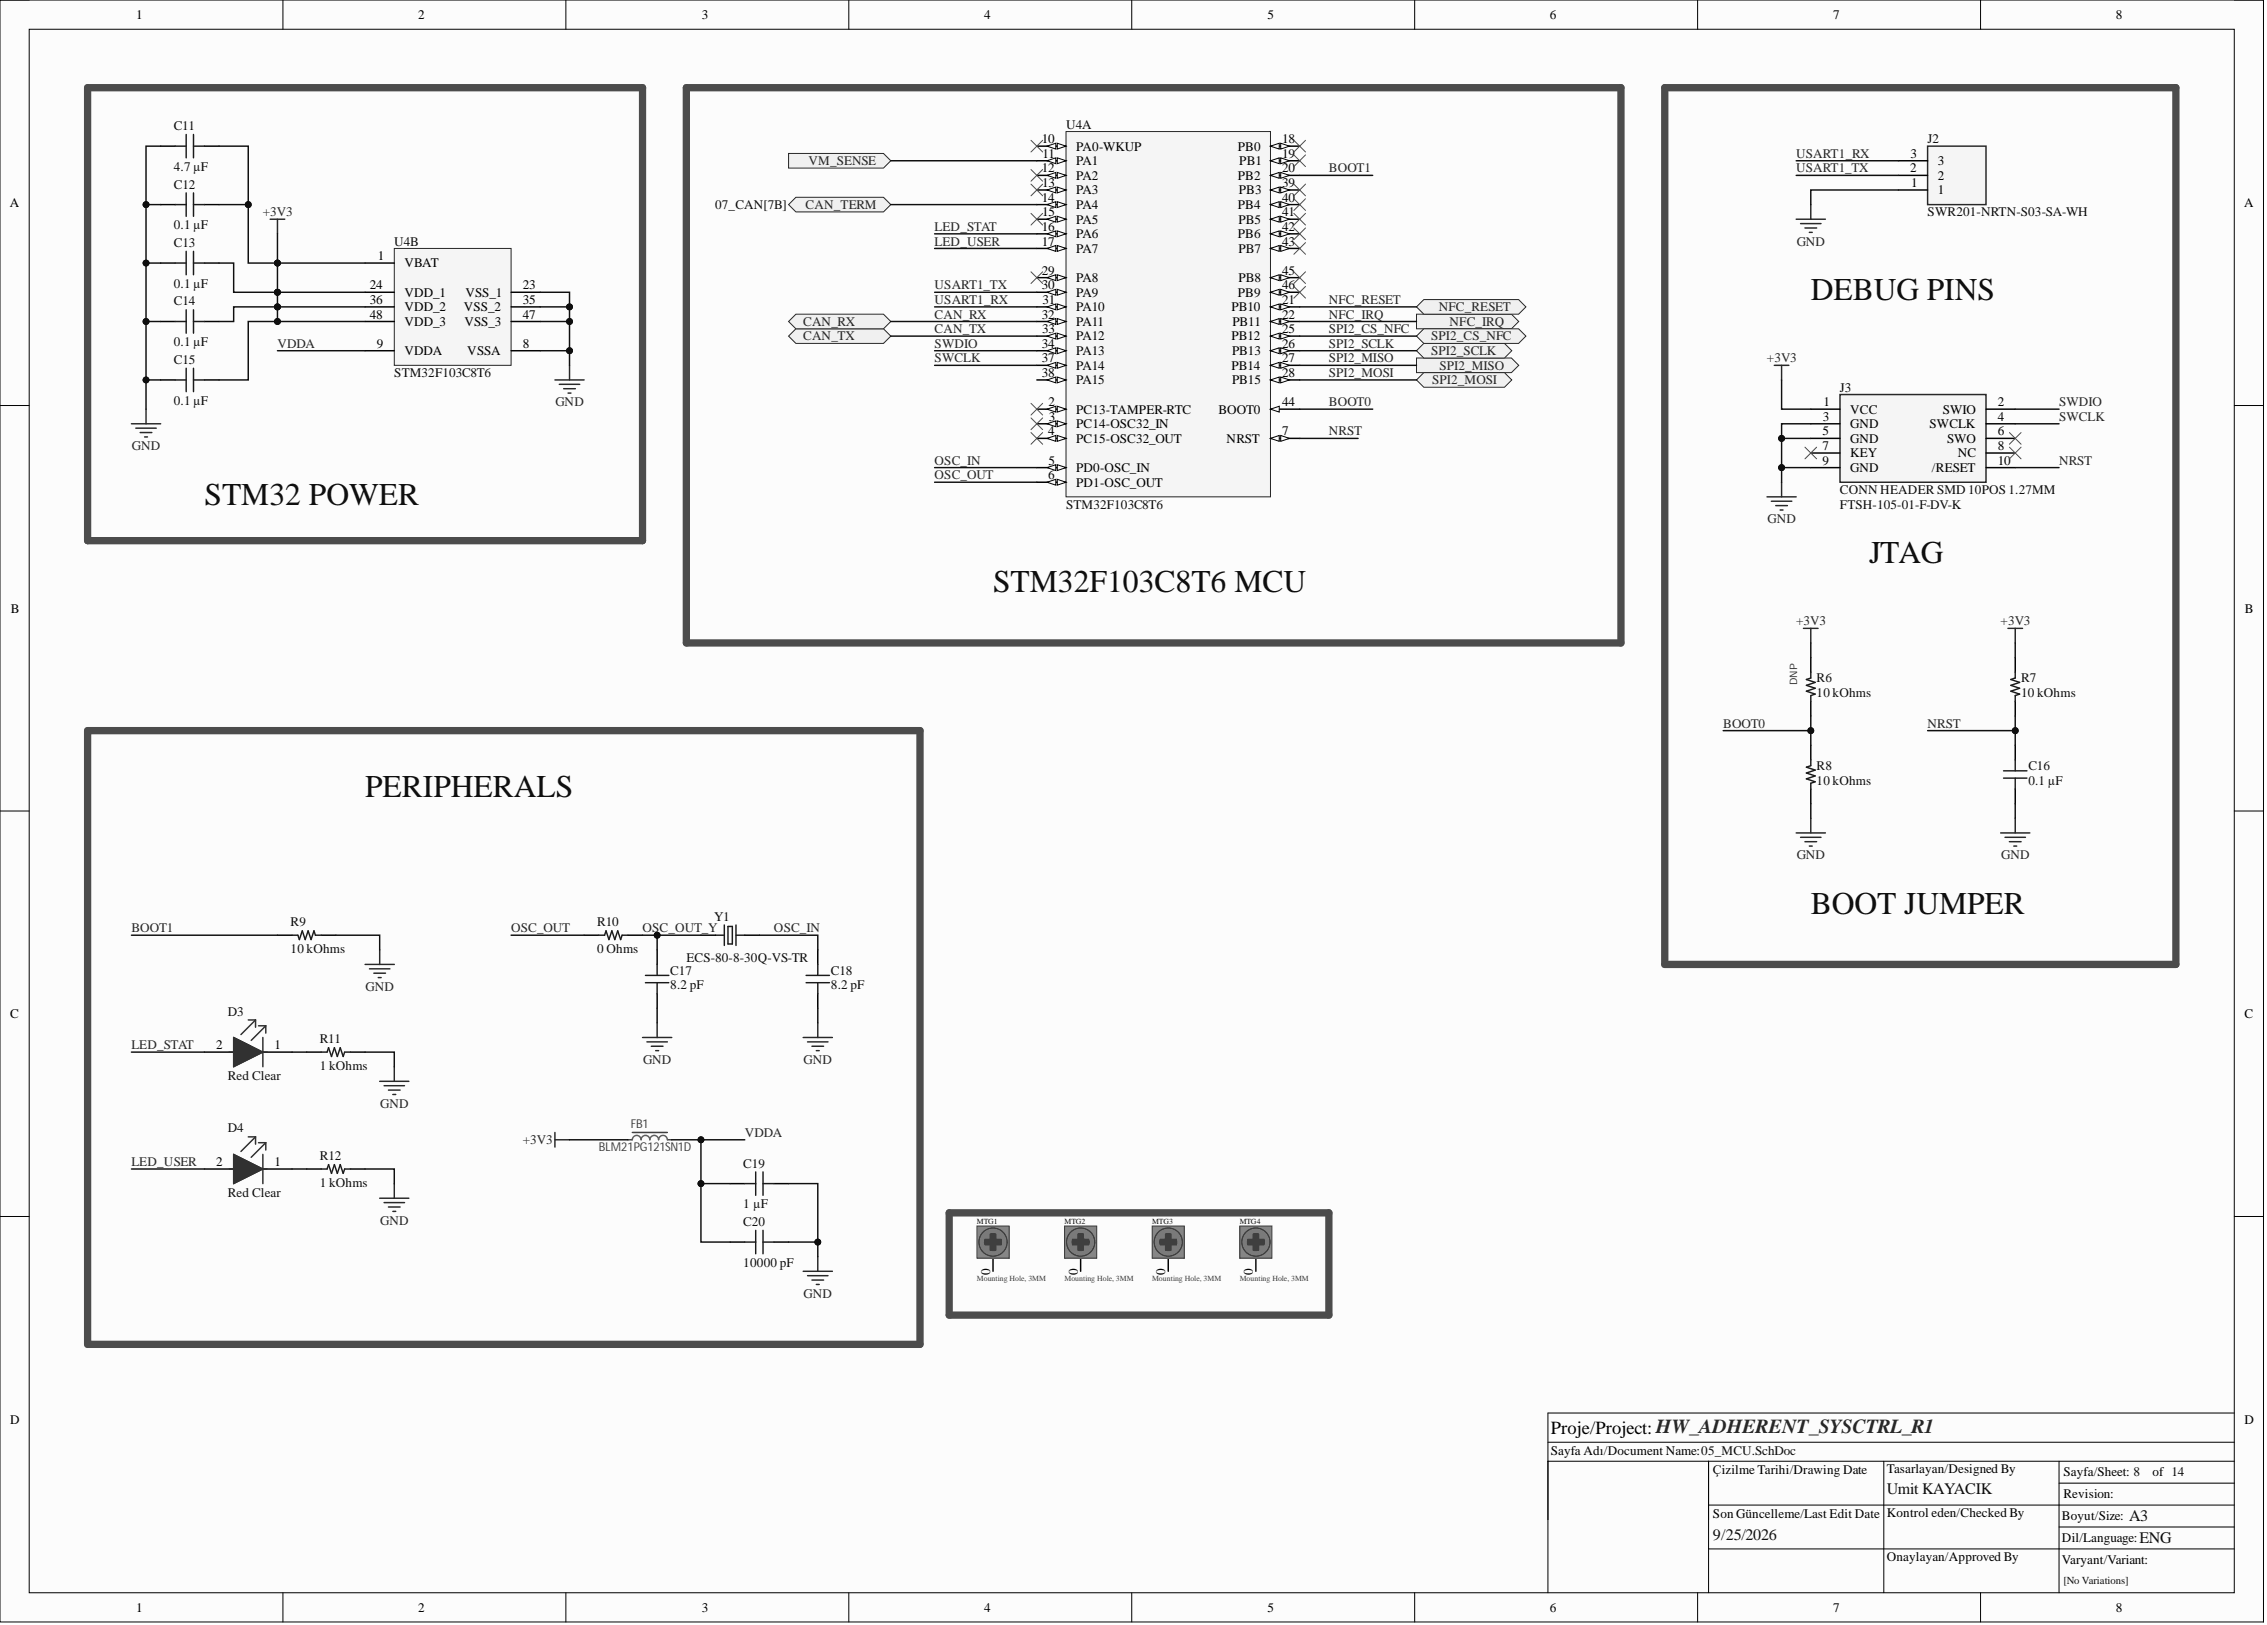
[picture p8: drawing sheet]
<svg xmlns="http://www.w3.org/2000/svg" width="393mm" height="282mm" viewBox="0 0 393 282" stroke-linecap="round" stroke-linejoin="round" font-family="sans-serif">
<defs><g id="words">
<g font-size="5.5" fill="#0e0e0e">
<text x="314.2" y="52">DEBUG PINS</text>
<text x="35.5" y="87.5">STM32 POWER</text>
<text x="324.3" y="97.7">JTAG</text>
<text x="172.3" y="102.7">STM32F103C8T6 MCU</text>
<text x="63.3" y="138.2">PERIPHERALS</text>
<text x="314.2" y="158.5">BOOT JUMPER</text>
</g>
<text font-size="3.2" x="269.1" y="248.7">Proje/Project: HW_ADHERENT_SYSCTRL_R1</text>
<g font-size="2.8" fill="#0e0e0e">
<text x="327.4" y="259.2">Umit KAYACIK</text>
<text x="369.4" y="263.8">A3</text>
<text x="297.2" y="267.1">9/25/2026</text>
<text x="371.2" y="267.6">ENG</text>
</g>
<g font-size="2.3">
<text x="23.6" y="3.3">1</text>
<text x="72.6" y="3.3">2</text>
<text x="121.8" y="3.3">3</text>
<text x="170.8" y="3.3">4</text>
<text x="219.9" y="3.3">5</text>
<text x="268.9" y="3.3">6</text>
<text x="318.1" y="3.3">7</text>
<text x="367.1" y="3.3">8</text>
<text x="180.7" y="24.8">10</text>
<text x="180.7" y="29.9">12</text>
<text x="180.9" y="27.4">11</text>
<text x="186.7" y="26.1">PA0-WKUP</text>
<text x="186.7" y="28.6">PA1</text>
<text x="214.8" y="26.1">PB0</text>
<text x="215" y="28.6">PB1</text>
<text x="222.5" y="24.8">18</text>
<text x="222.5" y="27.4">19</text>
<text x="222.5" y="29.9">20</text>
<text x="331.4" y="29.9">2</text>
<text x="331.5" y="27.4">3</text>
<text x="336.2" y="28.6">3</text>
<text x="1.7" y="35.9">A</text>
<text x="180.7" y="35">14</text>
<text x="180.8" y="32.4">13</text>
<text x="186.7" y="31.2">PA2</text>
<text x="186.7" y="33.7">PA3</text>
<text x="214.8" y="31.2">PB2</text>
<text x="215" y="33.7">PB3</text>
<text x="222.5" y="32.4">39</text>
<text x="222.5" y="35">40</text>
<text x="331.6" y="32.4">1</text>
<text x="336.2" y="33.7">1</text>
<text x="336.2" y="31.2">2</text>
<text x="389.4" y="35.9">A</text>
<text x="180.7" y="40.1">16</text>
<text x="180.8" y="37.5">15</text>
<text x="186.7" y="36.3">PA4</text>
<text x="186.7" y="38.8">PA5</text>
<text x="186.7" y="41.3">PA6</text>
<text x="214.8" y="36.3">PB4</text>
<text x="214.8" y="41.3">PB6</text>
<text x="214.9" y="38.8">PB5</text>
<text x="222.5" y="37.5">41</text>
<text x="222.5" y="40.1">42</text>
<text x="65.5" y="45.1">1</text>
<text x="70.2" y="46.4">VBAT</text>
<text x="180.7" y="42.6">17</text>
<text x="180.7" y="47.7">29</text>
<text x="186.7" y="43.9">PA7</text>
<text x="214.9" y="43.9">PB7</text>
<text x="222.5" y="42.6">43</text>
<text x="222.5" y="47.7">45</text>
<text x="64.2" y="50.2">24</text>
<text x="64.2" y="52.7">36</text>
<text x="70.2" y="51.5">VDD_1</text>
<text x="70.2" y="54">VDD_2</text>
<text x="80.5" y="54">VSS_2</text>
<text x="80.7" y="51.5">VSS_1</text>
<text x="90.7" y="50.2">23</text>
<text x="90.7" y="52.7">35</text>
<text x="180.7" y="50.2">30</text>
<text x="180.9" y="52.7">31</text>
<text x="186.7" y="54">PA10</text>
<text x="186.7" y="48.9">PA8</text>
<text x="186.7" y="51.5">PA9</text>
<text x="213.7" y="54">PB10</text>
<text x="214.8" y="51.5">PB9</text>
<text x="214.9" y="48.9">PB8</text>
<text x="222.5" y="52.7">21</text>
<text x="222.5" y="50.2">46</text>
<text x="64.2" y="55.3">48</text>
<text x="70.2" y="56.5">VDD_3</text>
<text x="80.6" y="56.5">VSS_3</text>
<text x="90.7" y="55.3">47</text>
<text x="180.7" y="55.3">32</text>
<text x="180.8" y="57.8">33</text>
<text x="186.7" y="56.5">PA11</text>
<text x="186.7" y="59.1">PA12</text>
<text x="213.7" y="59.1">PB12</text>
<text x="213.9" y="56.5">PB11</text>
<text x="222.5" y="55.3">22</text>
<text x="222.5" y="57.8">25</text>
<text x="65.4" y="60.3">9</text>
<text x="70.2" y="61.6">VDDA</text>
<text x="81.1" y="61.6">VSSA</text>
<text x="90.7" y="60.3">8</text>
<text x="180.7" y="60.3">34</text>
<text x="180.7" y="62.9">37</text>
<text x="180.7" y="65.4">38</text>
<text x="186.7" y="61.6">PA13</text>
<text x="186.7" y="64.1">PA14</text>
<text x="213.7" y="64.1">PB14</text>
<text x="213.8" y="61.6">PB13</text>
<text x="222.5" y="60.3">26</text>
<text x="222.5" y="62.9">27</text>
<text x="222.5" y="65.4">28</text>
<text x="181.9" y="70.5">2</text>
<text x="186.7" y="66.7">PA15</text>
<text x="186.7" y="71.7">PC13-TAMPER-RTC</text>
<text x="211.4" y="71.7">BOOT0</text>
<text x="213.8" y="66.7">PB15</text>
<text x="222.5" y="70.5">44</text>
<text x="316.4" y="70.5">1</text>
<text x="321" y="71.7">VCC</text>
<text x="337.1" y="71.7">SWIO</text>
<text x="346.6" y="70.5">2</text>
<text x="181.8" y="75.5">4</text>
<text x="182" y="73">3</text>
<text x="186.7" y="74.3">PC14-OSC32_IN</text>
<text x="186.7" y="76.8">PC15-OSC32_OUT</text>
<text x="212.8" y="76.8">NRST</text>
<text x="222.5" y="75.5">7</text>
<text x="316.2" y="75.5">5</text>
<text x="316.3" y="73">3</text>
<text x="321" y="74.3">GND</text>
<text x="321" y="76.8">GND</text>
<text x="334.8" y="74.3">SWCLK</text>
<text x="337.8" y="76.8">SWO</text>
<text x="346.6" y="73">4</text>
<text x="346.6" y="75.5">6</text>
<text x="181.8" y="83.1">6</text>
<text x="181.9" y="80.6">5</text>
<text x="186.7" y="81.9">PD0-OSC_IN</text>
<text x="316.2" y="78.1">7</text>
<text x="316.2" y="80.6">9</text>
<text x="321" y="79.3">KEY</text>
<text x="321" y="81.9">GND</text>
<text x="335.2" y="81.9">/RESET</text>
<text x="339.7" y="79.3">NC</text>
<text x="346.6" y="78.1">8</text>
<text x="346.6" y="80.6">10</text>
<text x="186.7" y="84.4">PD1-OSC_OUT</text>
<text x="1.9" y="106.3">B</text>
<text x="389.5" y="106.3">B</text>
<text x="1.8" y="176.6">C</text>
<text x="389.4" y="176.6">C</text>
<text x="37.5" y="182">2</text>
<text x="47.6" y="182">1</text>
<text x="37.5" y="202.3">2</text>
<text x="47.6" y="202.3">1</text>
<text x="171.8" y="221.1" transform="rotate(-90 171.8 221.1)">0</text>
<text x="173.1" y="216.2" transform="rotate(-90 173.1 216.2)">0</text>
<text x="187" y="221.1" transform="rotate(-90 187 221.1)">0</text>
<text x="188.3" y="216.2" transform="rotate(-90 188.3 216.2)">0</text>
<text x="202.2" y="221.1" transform="rotate(-90 202.2 221.1)">0</text>
<text x="203.5" y="216.2" transform="rotate(-90 203.5 216.2)">0</text>
<text x="217.4" y="221.1" transform="rotate(-90 217.4 221.1)">0</text>
<text x="218.7" y="216.2" transform="rotate(-90 218.7 216.2)">0</text>
<text x="1.8" y="247">D</text>
<text x="389.4" y="247">D</text>
<text x="269.1" y="252.5">Sayfa Adı/Document Name:05_MCU.SchDoc</text>
<text x="297.2" y="255.7">Çizilme Tarihi/Drawing Date</text>
<text x="327.4" y="255.5">Tasarlayan/Designed By</text>
<text x="358" y="256">Sayfa/Sheet: 8</text>
<text x="373.5" y="256">of 14</text>
<text x="297.2" y="263.4">Son Güncelleme/Last Edit Date</text>
<text x="327.4" y="263.1">Kontrol eden/Checked By</text>
<text x="357.8" y="263.6">Boyut/Size:</text>
<text x="358" y="259.8">Revision:</text>
<text x="357.8" y="267.4">Dil/Language:</text>
<text x="327.4" y="270.7">Onaylayan/Approved By</text>
<text x="357.8" y="271.2">Varyant/Variant:</text>
<text x="23.6" y="279.6">1</text>
<text x="72.6" y="279.6">2</text>
<text x="121.8" y="279.6">3</text>
<text x="170.8" y="279.6">4</text>
<text x="219.9" y="279.6">5</text>
<text x="268.9" y="279.6">6</text>
<text x="318.1" y="279.6">7</text>
<text x="367.1" y="279.6">8</text>
</g>
<g font-size="2.3" fill="#0e0e0e">
<text x="30.2" y="22.6">C11</text>
<text x="185" y="22.3">U4A</text>
<text x="30.2" y="29.7">4.7 µF</text>
<text x="334.5" y="24.8">J2</text>
<text x="30.2" y="32.7">C12</text>
<text x="30.2" y="39.8">0.1 µF</text>
<text x="124.1" y="36.3">07_CAN[7B]</text>
<text x="334.5" y="37.5">SWR201-NRTN-S03-SA-WH</text>
<text x="30.2" y="42.8">C13</text>
<text x="68.4" y="42.6">U4B</text>
<text x="30.2" y="49.9">0.1 µF</text>
<text x="30.2" y="53">C14</text>
<text x="30.2" y="60.1">0.1 µF</text>
<text x="30.2" y="63.1">C15</text>
<text x="68.4" y="65.4">STM32F103C8T6</text>
<text x="30.2" y="70.2">0.1 µF</text>
<text x="319.3" y="67.9">J3</text>
<text x="185" y="88.2">STM32F103C8T6</text>
<text x="319.3" y="88.2">FTSH-105-01-F-DV-K</text>
<text x="319.3" y="85.7">CONN HEADER SMD 10POS 1.27MM</text>
<text x="315.2" y="118.4">R6</text>
<text x="350.7" y="118.4">R7</text>
<text x="315.2" y="120.9">10 kOhms</text>
<text x="350.7" y="120.9">10 kOhms</text>
<text x="315.2" y="136.1">10 kOhms</text>
<text x="315.2" y="133.6">R8</text>
<text x="351.9" y="136.1">0.1 µF</text>
<text x="351.9" y="133.6">C16</text>
<text x="50.4" y="160.7">R9</text>
<text x="103.6" y="160.7">R10</text>
<text x="123.9" y="159.7">Y1</text>
<text x="50.4" y="165.3">10 kOhms</text>
<text x="103.6" y="165.3">0 Ohms</text>
<text x="119.1" y="166.8">ECS-80-8-30Q-VS-TR</text>
<text x="116.3" y="171.6">8.2 pF</text>
<text x="116.3" y="169.1">C17</text>
<text x="144.2" y="171.6">8.2 pF</text>
<text x="144.2" y="169.1">C18</text>
<text x="39.5" y="176.2">D3</text>
<text x="55.5" y="185.5">1 kOhms</text>
<text x="55.5" y="181">R11</text>
<text x="39.5" y="187.3">Red Clear</text>
<text x="39.5" y="196.4">D4</text>
<text x="55.5" y="201.3">R12</text>
<text x="129" y="202.5">C19</text>
<text x="39.5" y="207.6">Red Clear</text>
<text x="55.5" y="205.8">1 kOhms</text>
<text x="129" y="209.6">1 µF</text>
<text x="129" y="212.7">C20</text>
<text x="129" y="219.8">10000 pF</text>
</g>
<g font-size="2.3" fill="#262626">
<text x="140.3" y="28.6">VM_SENSE</text>
<text x="230.6" y="29.9">BOOT1</text>
<text x="311.7" y="29.9">USART1_TX</text>
<text x="311.7" y="27.4">USART1_RX</text>
<text x="45.6" y="37.5">+3V3</text>
<text x="139.8" y="36.3">CAN_TERM</text>
<text x="162.2" y="40.1">LED_STAT</text>
<text x="162.2" y="42.6">LED_USER</text>
<text x="311.7" y="42.6">GND</text>
<text x="162.2" y="50.2">USART1_TX</text>
<text x="162.2" y="52.7">USART1_RX</text>
<text x="230.6" y="52.7">NFC_RESET</text>
<text x="249.7" y="54">NFC_RESET</text>
<text x="139.4" y="59.1">CAN_TX</text>
<text x="139.4" y="56.5">CAN_RX</text>
<text x="162.2" y="55.3">CAN_RX</text>
<text x="162.2" y="57.8">CAN_TX</text>
<text x="230.6" y="57.8">SPI2_CS_NFC</text>
<text x="230.6" y="55.3">NFC_IRQ</text>
<text x="248.3" y="59.1">SPI2_CS_NFC</text>
<text x="251.5" y="56.5">NFC_IRQ</text>
<text x="48.1" y="60.3">VDDA</text>
<text x="162.2" y="60.3">SWDIO</text>
<text x="162.2" y="62.9">SWCLK</text>
<text x="230.6" y="60.3">SPI2_SCLK</text>
<text x="230.6" y="65.4">SPI2_MOSI</text>
<text x="230.6" y="62.9">SPI2_MISO</text>
<text x="248.3" y="61.6">SPI2_SCLK</text>
<text x="249.7" y="64.1">SPI2_MISO</text>
<text x="306.6" y="62.9">+3V3</text>
<text x="96.4" y="70.5">GND</text>
<text x="230.6" y="70.5">BOOT0</text>
<text x="248.5" y="66.7">SPI2_MOSI</text>
<text x="357.3" y="70.5">SWDIO</text>
<text x="230.6" y="75.5">NRST</text>
<text x="357.3" y="73">SWCLK</text>
<text x="22.9" y="78.1">GND</text>
<text x="162.2" y="80.6">OSC_IN</text>
<text x="162.2" y="83.1">OSC_OUT</text>
<text x="357.3" y="80.6">NRST</text>
<text x="306.7" y="90.7">GND</text>
<text x="311.7" y="108.5">+3V3</text>
<text x="347.1" y="108.5">+3V3</text>
<text x="299" y="126.2">BOOT0</text>
<text x="334.5" y="126.2">NRST</text>
<text x="311.7" y="149">GND</text>
<text x="347.2" y="149">GND</text>
<text x="22.8" y="161.7">BOOT1</text>
<text x="88.7" y="161.7">OSC_OUT</text>
<text x="111.5" y="161.7">OSC_OUT_Y</text>
<text x="134.3" y="161.7">OSC_IN</text>
<text x="63.4" y="171.9">GND</text>
<text x="22.8" y="182">LED_STAT</text>
<text x="111.6" y="184.5">GND</text>
<text x="139.4" y="184.5">GND</text>
<text x="66" y="192.1">GND</text>
<text x="129.2" y="197.2">VDDA</text>
<text x="22.8" y="202.3">LED_USER</text>
<text x="90.7" y="198.5">+3V3</text>
<text x="66" y="212.4">GND</text>
<text x="139.4" y="225.1">GND</text>
</g>
<g font-size="2.1" fill="#3d3d3d">
<text x="109.5" y="195.6">FB1</text>
<text x="103.9" y="199.6">BLM21PG121SN1D</text>
</g>
<text font-size="1.9" fill="#0e0e0e" x="358" y="274.8">[No Variations]</text>
<text font-size="1.8" fill="#2e2e2e" x="311.8" y="118.9" transform="rotate(-90 311.8 118.9)">DNP</text>
<g font-size="1.4" fill="#0e0e0e">
<text x="169.5" y="212.3">MTG1</text>
<text x="184.7" y="212.3">MTG2</text>
<text x="199.9" y="212.3">MTG3</text>
<text x="215.1" y="212.3">MTG4</text>
</g>
<g font-size="1.4" fill="#3c3c3c">
<text x="169.5" y="222.2">Mounting Hole, 3MM</text>
<text x="184.7" y="222.2">Mounting Hole, 3MM</text>
<text x="199.9" y="222.2">Mounting Hole, 3MM</text>
<text x="215.1" y="222.2">Mounting Hole, 3MM</text>
</g>
</g></defs>
<path d="M0 0h392.7v281.3h-392.7z" fill-rule="evenodd" fill="#fcfcfc"/>
<path d="M0 0h392.7v281.3h-392.7z" fill="none" stroke="#000" stroke-width=".17"/>
<path d="M5.1 5.1h382.6v271.2h-382.6z" fill-rule="evenodd" fill="#fcfcfc"/>
<g fill="none" stroke="#000" stroke-width=".17">
<path d="M0 0h5.1M5.1 5.1h382.6v271.2h-382.6zM49.1 0v5.1M98.2 0v5.1M147.3 0v5.1M196.4 0v5.1M245.5 0v5.1M294.6 0v5.1M343.6 0v5.1M387.7 0h5v5.1M0 70.3h5.1M387.7 70.3h5"/>
<path d="M0 140.7h5.1M387.7 140.7h5M0 211h5.1M387.7 211h5M268.6 253.5h119.1M268.6 250.2h119.1M296.5 253.5v22.8M326.9 253.5v22.8M357.3 253.5v22.8M357.3 257.3h30.4M387.7 245.1h-119.1v31.2M49.1 276.3v5"/>
<path d="M98.2 276.3v5M147.3 276.3v5M196.4 276.3v5M245.5 276.3v5M294.6 276.3v5M296.5 268.7h91.2M296.5 261.1h91.2M343.6 276.3v5M357.3 264.9h30.4M392.7 276.3v5"/>
</g>
<path d="M185 22.8h35.4v63.4h-35.4z" fill-rule="evenodd" fill="#f5f5f5"/>
<path d="M185 22.8h35.4v63.4h-35.4z" fill="none" stroke="#262626" stroke-width=".17"/>
<path d="M220.4 71h5.1" fill="none" stroke="#000" stroke-width=".25"/>
<path d="M220.4 71l1.6-.5v1z" fill="#fbfbfb"/>
<path d="M220.4 71l1.6-.5v1z" fill="none" stroke="#000" stroke-width=".17"/>
<path d="M220.4 76h5.1" fill="none" stroke="#000" stroke-width=".25"/>
<path d="M220.4 76l1.6-.5v1.1z" fill="#fbfbfb"/>
<path d="M220.4 76l1.6-.5v1.1z" fill="none" stroke="#000" stroke-width=".17"/>
<path d="M222.2 75.5l1.5 .5-1.5 .6z" fill="#fbfbfb"/>
<path d="M222.2 75.5l1.5 .5-1.5 .6z" fill="none" stroke="#000" stroke-width=".17"/>
<path d="M179.9 25.4h5.1" fill="none" stroke="#000" stroke-width=".25"/>
<path d="M183.4 24.8l1.6 .6-1.6 .5z" fill="#fbfbfb"/>
<path d="M183.4 24.8l1.6 .6-1.6 .5z" fill="none" stroke="#000" stroke-width=".17"/>
<path d="M181.7 25.4l1.5-.6v1.1z" fill="#fbfbfb"/>
<path d="M181.7 25.4l1.5-.6v1.1z" fill="none" stroke="#000" stroke-width=".17"/>
<path d="M179.9 27.9h5.1" fill="none" stroke="#000" stroke-width=".25"/>
<path d="M183.4 27.4l1.6 .5-1.6 .5z" fill="#fbfbfb"/>
<path d="M183.4 27.4l1.6 .5-1.6 .5z" fill="none" stroke="#000" stroke-width=".17"/>
<path d="M181.7 27.9l1.5-.5v1z" fill="#fbfbfb"/>
<path d="M181.7 27.9l1.5-.5v1z" fill="none" stroke="#000" stroke-width=".17"/>
<path d="M179.9 53.2h5.1" fill="none" stroke="#000" stroke-width=".25"/>
<path d="M183.4 52.7l1.6 .5-1.6 .5z" fill="#fbfbfb"/>
<path d="M183.4 52.7l1.6 .5-1.6 .5z" fill="none" stroke="#000" stroke-width=".17"/>
<path d="M181.7 53.2l1.5-.5v1z" fill="#fbfbfb"/>
<path d="M181.7 53.2l1.5-.5v1z" fill="none" stroke="#000" stroke-width=".17"/>
<path d="M179.9 55.8h5.1" fill="none" stroke="#000" stroke-width=".25"/>
<path d="M183.4 55.3l1.6 .5-1.6 .5z" fill="#fbfbfb"/>
<path d="M183.4 55.3l1.6 .5-1.6 .5z" fill="none" stroke="#000" stroke-width=".17"/>
<path d="M181.7 55.8l1.5-.5v1z" fill="#fbfbfb"/>
<path d="M181.7 55.8l1.5-.5v1z" fill="none" stroke="#000" stroke-width=".17"/>
<path d="M179.9 58.3h5.1" fill="none" stroke="#000" stroke-width=".25"/>
<path d="M183.4 57.8l1.6 .5-1.6 .5z" fill="#fbfbfb"/>
<path d="M183.4 57.8l1.6 .5-1.6 .5z" fill="none" stroke="#000" stroke-width=".17"/>
<path d="M181.7 58.3l1.5-.5v1z" fill="#fbfbfb"/>
<path d="M181.7 58.3l1.5-.5v1z" fill="none" stroke="#000" stroke-width=".17"/>
<path d="M179.9 60.8h5.1" fill="none" stroke="#000" stroke-width=".25"/>
<path d="M183.4 60.3l1.6 .5-1.6 .5z" fill="#fbfbfb"/>
<path d="M183.4 60.3l1.6 .5-1.6 .5z" fill="none" stroke="#000" stroke-width=".17"/>
<path d="M181.7 60.8l1.5-.5v1z" fill="#fbfbfb"/>
<path d="M181.7 60.8l1.5-.5v1z" fill="none" stroke="#000" stroke-width=".17"/>
<path d="M179.9 63.4h5.1" fill="none" stroke="#000" stroke-width=".25"/>
<path d="M183.4 62.9l1.6 .5-1.6 .5z" fill="#fbfbfb"/>
<path d="M183.4 62.9l1.6 .5-1.6 .5z" fill="none" stroke="#000" stroke-width=".17"/>
<path d="M181.7 63.4l1.5-.5v1z" fill="#fbfbfb"/>
<path d="M181.7 63.4l1.5-.5v1z" fill="none" stroke="#000" stroke-width=".17"/>
<path d="M179.9 65.9h5.1" fill="none" stroke="#000" stroke-width=".25"/>
<path d="M183.4 65.4l1.6 .5-1.6 .5z" fill="#fbfbfb"/>
<path d="M183.4 65.4l1.6 .5-1.6 .5z" fill="none" stroke="#000" stroke-width=".17"/>
<path d="M181.7 65.9l1.5-.5v1z" fill="#fbfbfb"/>
<path d="M181.7 65.9l1.5-.5v1z" fill="none" stroke="#000" stroke-width=".17"/>
<path d="M179.9 30.4h5.1" fill="none" stroke="#000" stroke-width=".25"/>
<path d="M183.4 29.9l1.6 .5-1.6 .5z" fill="#fbfbfb"/>
<path d="M183.4 29.9l1.6 .5-1.6 .5z" fill="none" stroke="#000" stroke-width=".17"/>
<path d="M181.7 30.4l1.5-.5v1z" fill="#fbfbfb"/>
<path d="M181.7 30.4l1.5-.5v1z" fill="none" stroke="#000" stroke-width=".17"/>
<path d="M179.9 33h5.1" fill="none" stroke="#000" stroke-width=".25"/>
<path d="M183.4 32.4l1.6 .6-1.6 .5z" fill="#fbfbfb"/>
<path d="M183.4 32.4l1.6 .6-1.6 .5z" fill="none" stroke="#000" stroke-width=".17"/>
<path d="M181.7 33l1.5-.6v1.1z" fill="#fbfbfb"/>
<path d="M181.7 33l1.5-.6v1.1z" fill="none" stroke="#000" stroke-width=".17"/>
<path d="M179.9 35.5h5.1" fill="none" stroke="#000" stroke-width=".25"/>
<path d="M183.4 35l1.6 .5-1.6 .5z" fill="#fbfbfb"/>
<path d="M183.4 35l1.6 .5-1.6 .5z" fill="none" stroke="#000" stroke-width=".17"/>
<path d="M181.7 35.5l1.5-.5v1z" fill="#fbfbfb"/>
<path d="M181.7 35.5l1.5-.5v1z" fill="none" stroke="#000" stroke-width=".17"/>
<path d="M179.9 38h5.1" fill="none" stroke="#000" stroke-width=".25"/>
<path d="M183.4 37.5l1.6 .5-1.6 .5z" fill="#fbfbfb"/>
<path d="M183.4 37.5l1.6 .5-1.6 .5z" fill="none" stroke="#000" stroke-width=".17"/>
<path d="M181.7 38l1.5-.5v1z" fill="#fbfbfb"/>
<path d="M181.7 38l1.5-.5v1z" fill="none" stroke="#000" stroke-width=".17"/>
<path d="M179.9 40.6h5.1" fill="none" stroke="#000" stroke-width=".25"/>
<path d="M183.4 40.1l1.6 .5-1.6 .5z" fill="#fbfbfb"/>
<path d="M183.4 40.1l1.6 .5-1.6 .5z" fill="none" stroke="#000" stroke-width=".17"/>
<path d="M181.7 40.6l1.5-.5v1z" fill="#fbfbfb"/>
<path d="M181.7 40.6l1.5-.5v1z" fill="none" stroke="#000" stroke-width=".17"/>
<path d="M179.9 43.1h5.1" fill="none" stroke="#000" stroke-width=".25"/>
<path d="M183.4 42.6l1.6 .5-1.6 .5z" fill="#fbfbfb"/>
<path d="M183.4 42.6l1.6 .5-1.6 .5z" fill="none" stroke="#000" stroke-width=".17"/>
<path d="M181.7 43.1l1.5-.5v1z" fill="#fbfbfb"/>
<path d="M181.7 43.1l1.5-.5v1z" fill="none" stroke="#000" stroke-width=".17"/>
<path d="M179.9 48.2h5.1" fill="none" stroke="#000" stroke-width=".25"/>
<path d="M183.4 47.7l1.6 .5-1.6 .5z" fill="#fbfbfb"/>
<path d="M183.4 47.7l1.6 .5-1.6 .5z" fill="none" stroke="#000" stroke-width=".17"/>
<path d="M181.7 48.2l1.5-.5v1z" fill="#fbfbfb"/>
<path d="M181.7 48.2l1.5-.5v1z" fill="none" stroke="#000" stroke-width=".17"/>
<path d="M179.9 50.7h5.1" fill="none" stroke="#000" stroke-width=".25"/>
<path d="M183.4 50.2l1.6 .5-1.6 .5z" fill="#fbfbfb"/>
<path d="M183.4 50.2l1.6 .5-1.6 .5z" fill="none" stroke="#000" stroke-width=".17"/>
<path d="M181.7 50.7l1.5-.5v1z" fill="#fbfbfb"/>
<path d="M181.7 50.7l1.5-.5v1z" fill="none" stroke="#000" stroke-width=".17"/>
<path d="M220.4 25.4h5.1" fill="none" stroke="#000" stroke-width=".25"/>
<path d="M220.4 25.4l1.6-.6v1.1z" fill="#fbfbfb"/>
<path d="M220.4 25.4l1.6-.6v1.1z" fill="none" stroke="#000" stroke-width=".17"/>
<path d="M222.2 24.8l1.5 .6-1.5 .5z" fill="#fbfbfb"/>
<path d="M222.2 24.8l1.5 .6-1.5 .5z" fill="none" stroke="#000" stroke-width=".17"/>
<path d="M220.4 27.9h5.1" fill="none" stroke="#000" stroke-width=".25"/>
<path d="M220.4 27.9l1.6-.5v1z" fill="#fbfbfb"/>
<path d="M220.4 27.9l1.6-.5v1z" fill="none" stroke="#000" stroke-width=".17"/>
<path d="M222.2 27.4l1.5 .5-1.5 .5z" fill="#fbfbfb"/>
<path d="M222.2 27.4l1.5 .5-1.5 .5z" fill="none" stroke="#000" stroke-width=".17"/>
<path d="M220.4 53.2h5.1" fill="none" stroke="#000" stroke-width=".25"/>
<path d="M220.4 53.2l1.6-.5v1z" fill="#fbfbfb"/>
<path d="M220.4 53.2l1.6-.5v1z" fill="none" stroke="#000" stroke-width=".17"/>
<path d="M222.2 52.7l1.5 .5-1.5 .5z" fill="#fbfbfb"/>
<path d="M222.2 52.7l1.5 .5-1.5 .5z" fill="none" stroke="#000" stroke-width=".17"/>
<path d="M220.4 55.8h5.1" fill="none" stroke="#000" stroke-width=".25"/>
<path d="M220.4 55.8l1.6-.5v1z" fill="#fbfbfb"/>
<path d="M220.4 55.8l1.6-.5v1z" fill="none" stroke="#000" stroke-width=".17"/>
<path d="M222.2 55.3l1.5 .5-1.5 .5z" fill="#fbfbfb"/>
<path d="M222.2 55.3l1.5 .5-1.5 .5z" fill="none" stroke="#000" stroke-width=".17"/>
<path d="M220.4 58.3h5.1" fill="none" stroke="#000" stroke-width=".25"/>
<path d="M220.4 58.3l1.6-.5v1z" fill="#fbfbfb"/>
<path d="M220.4 58.3l1.6-.5v1z" fill="none" stroke="#000" stroke-width=".17"/>
<path d="M222.2 57.8l1.5 .5-1.5 .5z" fill="#fbfbfb"/>
<path d="M222.2 57.8l1.5 .5-1.5 .5z" fill="none" stroke="#000" stroke-width=".17"/>
<path d="M220.4 60.8h5.1" fill="none" stroke="#000" stroke-width=".25"/>
<path d="M220.4 60.8l1.6-.5v1z" fill="#fbfbfb"/>
<path d="M220.4 60.8l1.6-.5v1z" fill="none" stroke="#000" stroke-width=".17"/>
<path d="M222.2 60.3l1.5 .5-1.5 .5z" fill="#fbfbfb"/>
<path d="M222.2 60.3l1.5 .5-1.5 .5z" fill="none" stroke="#000" stroke-width=".17"/>
<path d="M220.4 63.4h5.1" fill="none" stroke="#000" stroke-width=".25"/>
<path d="M220.4 63.4l1.6-.5v1z" fill="#fbfbfb"/>
<path d="M220.4 63.4l1.6-.5v1z" fill="none" stroke="#000" stroke-width=".17"/>
<path d="M222.2 62.9l1.5 .5-1.5 .5z" fill="#fbfbfb"/>
<path d="M222.2 62.9l1.5 .5-1.5 .5z" fill="none" stroke="#000" stroke-width=".17"/>
<path d="M220.4 65.9h5.1" fill="none" stroke="#000" stroke-width=".25"/>
<path d="M220.4 65.9l1.6-.5v1z" fill="#fbfbfb"/>
<path d="M220.4 65.9l1.6-.5v1z" fill="none" stroke="#000" stroke-width=".17"/>
<path d="M222.2 65.4l1.5 .5-1.5 .5z" fill="#fbfbfb"/>
<path d="M222.2 65.4l1.5 .5-1.5 .5z" fill="none" stroke="#000" stroke-width=".17"/>
<path d="M220.4 30.4h5.1" fill="none" stroke="#000" stroke-width=".25"/>
<path d="M220.4 30.4l1.6-.5v1z" fill="#fbfbfb"/>
<path d="M220.4 30.4l1.6-.5v1z" fill="none" stroke="#000" stroke-width=".17"/>
<path d="M222.2 29.9l1.5 .5-1.5 .5z" fill="#fbfbfb"/>
<path d="M222.2 29.9l1.5 .5-1.5 .5z" fill="none" stroke="#000" stroke-width=".17"/>
<path d="M220.4 33h5.1" fill="none" stroke="#000" stroke-width=".25"/>
<path d="M220.4 33l1.6-.6v1.1z" fill="#fbfbfb"/>
<path d="M220.4 33l1.6-.6v1.1z" fill="none" stroke="#000" stroke-width=".17"/>
<path d="M222.2 32.4l1.5 .6-1.5 .5z" fill="#fbfbfb"/>
<path d="M222.2 32.4l1.5 .6-1.5 .5z" fill="none" stroke="#000" stroke-width=".17"/>
<path d="M220.4 35.5h5.1" fill="none" stroke="#000" stroke-width=".25"/>
<path d="M220.4 35.5l1.6-.5v1z" fill="#fbfbfb"/>
<path d="M220.4 35.5l1.6-.5v1z" fill="none" stroke="#000" stroke-width=".17"/>
<path d="M222.2 35l1.5 .5-1.5 .5z" fill="#fbfbfb"/>
<path d="M222.2 35l1.5 .5-1.5 .5z" fill="none" stroke="#000" stroke-width=".17"/>
<path d="M220.4 38h5.1" fill="none" stroke="#000" stroke-width=".25"/>
<path d="M220.4 38l1.6-.5v1z" fill="#fbfbfb"/>
<path d="M220.4 38l1.6-.5v1z" fill="none" stroke="#000" stroke-width=".17"/>
<path d="M222.2 37.5l1.5 .5-1.5 .5z" fill="#fbfbfb"/>
<path d="M222.2 37.5l1.5 .5-1.5 .5z" fill="none" stroke="#000" stroke-width=".17"/>
<path d="M220.4 40.6h5.1" fill="none" stroke="#000" stroke-width=".25"/>
<path d="M220.4 40.6l1.6-.5v1z" fill="#fbfbfb"/>
<path d="M220.4 40.6l1.6-.5v1z" fill="none" stroke="#000" stroke-width=".17"/>
<path d="M222.2 40.1l1.5 .5-1.5 .5z" fill="#fbfbfb"/>
<path d="M222.2 40.1l1.5 .5-1.5 .5z" fill="none" stroke="#000" stroke-width=".17"/>
<path d="M220.4 43.1h5.1" fill="none" stroke="#000" stroke-width=".25"/>
<path d="M220.4 43.1l1.6-.5v1z" fill="#fbfbfb"/>
<path d="M220.4 43.1l1.6-.5v1z" fill="none" stroke="#000" stroke-width=".17"/>
<path d="M222.2 42.6l1.5 .5-1.5 .5z" fill="#fbfbfb"/>
<path d="M222.2 42.6l1.5 .5-1.5 .5z" fill="none" stroke="#000" stroke-width=".17"/>
<path d="M220.4 48.2h5.1" fill="none" stroke="#000" stroke-width=".25"/>
<path d="M220.4 48.2l1.6-.5v1z" fill="#fbfbfb"/>
<path d="M220.4 48.2l1.6-.5v1z" fill="none" stroke="#000" stroke-width=".17"/>
<path d="M222.2 47.7l1.5 .5-1.5 .5z" fill="#fbfbfb"/>
<path d="M222.2 47.7l1.5 .5-1.5 .5z" fill="none" stroke="#000" stroke-width=".17"/>
<path d="M220.4 50.7h5.1" fill="none" stroke="#000" stroke-width=".25"/>
<path d="M220.4 50.7l1.6-.5v1z" fill="#fbfbfb"/>
<path d="M220.4 50.7l1.6-.5v1z" fill="none" stroke="#000" stroke-width=".17"/>
<path d="M222.2 50.2l1.5 .5-1.5 .5z" fill="#fbfbfb"/>
<path d="M222.2 50.2l1.5 .5-1.5 .5z" fill="none" stroke="#000" stroke-width=".17"/>
<path d="M179.9 71h5.1" fill="none" stroke="#000" stroke-width=".25"/>
<path d="M183.4 70.5l1.6 .5-1.6 .5z" fill="#fbfbfb"/>
<path d="M183.4 70.5l1.6 .5-1.6 .5z" fill="none" stroke="#000" stroke-width=".17"/>
<path d="M181.7 71l1.5-.5v1z" fill="#fbfbfb"/>
<path d="M181.7 71l1.5-.5v1z" fill="none" stroke="#000" stroke-width=".17"/>
<path d="M179.9 73.5h5.1" fill="none" stroke="#000" stroke-width=".25"/>
<path d="M183.4 73l1.6 .5-1.6 .5z" fill="#fbfbfb"/>
<path d="M183.4 73l1.6 .5-1.6 .5z" fill="none" stroke="#000" stroke-width=".17"/>
<path d="M181.7 73.5l1.5-.5v1z" fill="#fbfbfb"/>
<path d="M181.7 73.5l1.5-.5v1z" fill="none" stroke="#000" stroke-width=".17"/>
<path d="M179.9 76h5.1" fill="none" stroke="#000" stroke-width=".25"/>
<path d="M183.4 75.5l1.6 .5-1.6 .6z" fill="#fbfbfb"/>
<path d="M183.4 75.5l1.6 .5-1.6 .6z" fill="none" stroke="#000" stroke-width=".17"/>
<path d="M181.7 76l1.5-.5v1.1z" fill="#fbfbfb"/>
<path d="M181.7 76l1.5-.5v1.1z" fill="none" stroke="#000" stroke-width=".17"/>
<path d="M179.9 81.1h5.1" fill="none" stroke="#000" stroke-width=".25"/>
<path d="M183.4 80.6l1.6 .5-1.6 .5z" fill="#fbfbfb"/>
<path d="M183.4 80.6l1.6 .5-1.6 .5z" fill="none" stroke="#000" stroke-width=".17"/>
<path d="M181.7 81.1l1.5-.5v1z" fill="#fbfbfb"/>
<path d="M181.7 81.1l1.5-.5v1z" fill="none" stroke="#000" stroke-width=".17"/>
<path d="M179.9 83.6h5.1" fill="none" stroke="#000" stroke-width=".25"/>
<path d="M183.4 83.1l1.6 .5-1.6 .6z" fill="#fbfbfb"/>
<path d="M183.4 83.1l1.6 .5-1.6 .6z" fill="none" stroke="#000" stroke-width=".17"/>
<path d="M181.7 83.6l1.5-.5v1.1z" fill="#fbfbfb"/>
<path d="M181.7 83.6l1.5-.5v1.1z" fill="none" stroke="#000" stroke-width=".17"/>
<path d="M68.4 43.1h20.3v20.3h-20.3z" fill-rule="evenodd" fill="#f5f5f5"/>
<path d="M68.4 43.1h20.3v20.3h-20.3z" fill="none" stroke="#262626" stroke-width=".17"/>
<g fill="none" stroke="#000" stroke-width=".25">
<path d="M27.9 35.5h2.5M27.9 25.4h2.5M35.5 35.5h2.5M35.5 25.4h2.5M27.9 45.6h2.5M27.9 55.8h2.5M35.5 45.6h2.5M35.5 55.8h2.5M63.3 45.6h5.1M63.3 50.7h5.1M63.3 53.2h5.1M63.3 55.8h5.1"/>
<path d="M88.7 50.7h5.1M88.7 53.2h5.1M88.7 55.8h5.1M27.9 65.9h2.5M35.5 65.9h2.5M63.3 60.8h5.1M88.7 60.8h5.1M48.1 162.2h2.6M55.7 162.2h2.6M101.4 162.2h2.5M109 162.2h2.5M114 164.8v2.5"/>
<path d="M114 172.4v2.5M121.6 162.2h2.6M129.2 162.2h2.6M141.9 164.8v2.5M141.9 172.4v2.5M53.2 182.5h2.5M60.8 182.5h2.5M53.2 202.8h2.5M60.8 202.8h2.5M126.7 205.3h2.5M126.7 215.4h2.5M134.3 205.3h2.5"/>
<path d="M134.3 215.4h2.5"/>
</g>
<g fill="none" stroke="#262626" stroke-width=".25">
<path d="M46.9 38h2.5M48.1 38v2.6M311.7 38h5M312.4 38.8h3.6M313.2 39.5h2M314.2 35.5v2.5M313.9 40.3h.5M22.8 73.5h5.1M23.6 74.3h3.5M24.3 75h2.1M25.1 75.8h.5M25.3 71v2.5"/>
<path d="M96.3 65.9h5.1M97 66.7h3.6M97.8 67.4h2M98.6 68.2h.5M98.8 63.4v2.5M307.9 63.4h2.5M309.1 63.4v2.5M306.6 86.2h5.1M307.3 86.9h3.6M308.1 87.7h2M308.9 88.5h.5M309.1 83.6v2.6"/>
<path d="M63.3 167.3h5.1M64.1 168h3.6M64.9 168.8h2M65.6 169.6h.5M65.9 164.8v2.5M111.5 180h5.1M114 177.4v2.6M139.4 180h5M141.9 177.4v2.6M65.9 187.6h5M66.6 188.3h3.6M67.4 189.1h2"/>
<path d="M68.2 189.8h.5M68.4 185v2.6M96.3 196.4v2.6M96.3 197.7h2.5M112.2 180.7h3.6M113 181.5h2M113.8 182.2h.5M140.1 180.7h3.6M140.9 181.5h2M141.6 182.2h.5M65.9 207.8h5M66.6 208.6h3.6"/>
<path d="M67.4 209.4h2M68.2 210.1h.5M68.4 205.3v2.5M141.9 218v2.5M139.4 220.5h5M140.1 221.3h3.6M140.9 222h2M141.6 222.8h.5"/>
</g>
<g fill="none" stroke="#1c1c1c" stroke-width=".25">
<path d="M30.4 35.5h1.9M30.4 25.4h1.9M32.3 23.3v4.1M32.3 33.5v4M33.6 23.3v4.1M33.6 33.5v4M33.6 35.5h1.9M33.6 25.4h1.9M30.4 45.6h1.9M30.4 55.8h1.9M32.3 43.6v4.1M32.3 53.7v4.1"/>
<path d="M33.6 45.6h1.9M33.6 43.6v4.1M33.6 53.7v4.1M33.6 55.8h1.9M30.4 65.9h1.9M32.3 63.9v4M33.6 63.9v4M33.6 65.9h1.9M50.7 162.2h1l.2 .8 .5-1.5 .6 1.5 .5-1.5 .5 1.5 .5-1.5 .2 .7h1M103.9 162.2h1l.3-.7 .5 1.5 .5-1.5 .5 1.5 .5-1.5 .5 1.5 .2-.8h1.1M112 169.2h4M112 170.5h4"/>
<path d="M114 167.3v1.9M114 170.5v1.9M124.2 162.2h1.5M125.7 160.4v3.6M126.3 160.7h.8v3h-.8zM127.7 162.2h1.5M127.7 160.4v3.6M139.9 169.2h4M139.9 170.5h4M141.9 167.3v1.9M141.9 170.5v1.9M55.7 182.5h1.1l.2-.8 .5 1.6 .5-1.6 .5 1.6 .5-1.6 .5 1.6 .3-.8h1"/>
<path d="M55.7 202.8h1.1l.2-.8 .5 1.5 .5-1.5 .5 1.5 .5-1.5 .5 1.5 .3-.7h1M129.2 205.3h1.9M129.2 215.4h1.9M131.1 203.3v4M131.1 213.4v4.1M132.4 205.3h1.9M132.4 203.3v4M132.4 213.4v4.1M132.4 215.4h1.9"/>
</g>
<path d="M109 197.7h.7M109.7 196.4h6.1M115.8 197.7h.8" fill="none" stroke="#3d3d3d" stroke-width=".25"/>
<path d="M109.7 197.7a.76 .76 0 0 1 .8-.8 .76 .76 0 0 1 .7 .8 .76 .76 0 0 1 .8-.8 .76 .76 0 0 1 .8 .8 .76 .76 0 0 1 .7-.8 .76 .76 0 0 1 .8 .8 .76 .76 0 0 1 .7-.8 .76 .76 0 0 1 .8 .8" fill="none" stroke="#5c5c5c" stroke-width=".25"/>
<path d="M138.1 57h15.2l1.3 1.3-1.3 1.3h-15.2l-1.3-1.3z" fill-rule="evenodd" fill="#f0f0f0"/>
<path d="M138.1 57h15.2l1.3 1.3-1.3 1.3h-15.2l-1.3-1.3z" fill="none" stroke="#262626" stroke-width=".17"/>
<path d="M138.1 54.5h15.2l1.3 1.3-1.3 1.2h-15.2l-1.3-1.2z" fill-rule="evenodd" fill="#f0f0f0"/>
<path d="M138.1 54.5h15.2l1.3 1.3-1.3 1.2h-15.2l-1.3-1.2z" fill="none" stroke="#262626" stroke-width=".17"/>
<path d="M15.2 15.2h96.3v78.6h-96.3zM119.1 15.2h162.2v96.3h-162.2zM15.2 126.7h144.4v106.5h-144.4z" fill="none" stroke="#4c4c4c" stroke-width="1.3"/>
<path d="M319.3 68.4h25.3v15.2h-25.3z" fill-rule="evenodd" fill="#f5f5f5"/>
<path d="M319.3 68.4h25.3v15.2h-25.3z" fill="none" stroke="#262626" stroke-width=".25"/>
<path d="M314.2 71h5.1M314.2 73.5h5.1M314.2 76h5.1M314.2 78.6h5.1M344.6 71h5.1M344.6 73.5h5.1M344.6 76h5.1M344.6 78.6h5.1M314.2 81.1h5.1M344.6 81.1h5.1" fill="none" stroke="#000" stroke-width=".25"/>
<path d="M313.2 77.6l2 2M315.2 77.6l-2 2M348.6 75l2.1 2.1M348.6 77.6l2.1 2M350.7 75l-2.1 2.1M350.7 77.6l-2.1 2" fill="none" stroke="#4c4c4c" stroke-width=".17"/>
<path d="M334.5 25.4h10.1v10.1h-10.1z" fill-rule="evenodd" fill="#f5f5f5"/>
<g fill="none" stroke="#262626" stroke-width=".25">
<path d="M334.5 25.4h10.1v10.1h-10.1zM312.9 109h2.6M314.2 109v2.5M348.4 109h2.5M349.7 109v2.5M311.7 144.5h5M312.4 145.2h3.6M313.2 146h2M313.9 146.8h.5M314.2 141.9v2.6M347.1 144.5h5.1M347.9 145.2h3.5"/>
<path d="M348.6 146h2.1M349.4 146.8h.5M349.7 141.9v2.6"/>
</g>
<path d="M329.4 33h5.1M329.4 30.4h5.1M329.4 27.9h5.1M314.2 114.1v2.5M349.7 114.1v2.5M314.2 121.7v2.5M314.2 129.3v2.5M314.2 136.9v2.5M349.7 121.7v2.5M349.7 129.3v2.5M349.7 136.9v2.5" fill="none" stroke="#000" stroke-width=".25"/>
<path d="M314.2 116.6v1l-.8 .3 1.6 .5-1.6 .5 1.6 .5-1.6 .5 1.6 .5-.8 .3v1M349.7 116.6v1l-.8 .3 1.5 .5-1.5 .5 1.5 .5-1.5 .5 1.5 .5-.7 .3v1M314.2 131.8v1l-.8 .3 1.6 .5-1.6 .5 1.6 .5-1.6 .5 1.6 .5-.8 .3v1M347.6 135h4.1M347.6 133.7h4.1M349.7 131.8v1.9M349.7 135v1.9" fill="none" stroke="#1c1c1c" stroke-width=".25"/>
<path d="M288.9 15.2h88.6v152.1h-88.6zM164.7 210.4h65.9v17.7h-65.9z" fill="none" stroke="#4c4c4c" stroke-width="1.3"/>
<path d="M245.8 54.5h16.4l1.3 1.3-1.3 1.2h-16.4z" fill-rule="evenodd" fill="#f0f0f0"/>
<path d="M245.8 54.5h16.4l1.3 1.3-1.3 1.2h-16.4z" fill="none" stroke="#262626" stroke-width=".17"/>
<path d="M245.8 62.1h16.4l1.3 1.3-1.3 1.2h-16.4z" fill-rule="evenodd" fill="#f0f0f0"/>
<path d="M245.8 62.1h16.4l1.3 1.3-1.3 1.2h-16.4z" fill="none" stroke="#262626" stroke-width=".17"/>
<path d="M247 59.6h14l1.3 1.2-1.3 1.3h-14l-1.2-1.3z" fill-rule="evenodd" fill="#f0f0f0"/>
<path d="M247 59.6h14l1.3 1.2-1.3 1.3h-14l-1.2-1.3z" fill="none" stroke="#262626" stroke-width=".17"/>
<path d="M247 64.6h14l1.3 1.3-1.3 1.3h-14l-1.2-1.3z" fill-rule="evenodd" fill="#f0f0f0"/>
<path d="M247 64.6h14l1.3 1.3-1.3 1.3h-14l-1.2-1.3z" fill="none" stroke="#262626" stroke-width=".17"/>
<path d="M247 57h16.5l1.3 1.3-1.3 1.3h-16.5l-1.2-1.3z" fill-rule="evenodd" fill="#f0f0f0"/>
<path d="M247 57h16.5l1.3 1.3-1.3 1.3h-16.5l-1.2-1.3z" fill="none" stroke="#262626" stroke-width=".17"/>
<path d="M247 52h16.5l1.3 1.2-1.3 1.3h-16.5l-1.2-1.3z" fill-rule="evenodd" fill="#f0f0f0"/>
<path d="M247 52h16.5l1.3 1.2-1.3 1.3h-16.5l-1.2-1.3z" fill="none" stroke="#262626" stroke-width=".17"/>
<path d="M178.9 70l2 2M178.9 72.5l2 2M178.9 75l2 2.1M180.9 70l-2 2M180.9 72.5l-2 2M180.9 75l-2 2.1" fill="none" stroke="#4c4c4c" stroke-width=".17"/>
<path d="M35.5 202.8h5M45.6 202.8h5.1" fill="none" stroke="#000" stroke-width=".25"/>
<path d="M43.1 197.2h1.2M44.3 197.2l-2.5 2.5M44.3 197.2v1.3M44.8 198.2h1.3M46.1 198.2l-2.5 2.5M46.1 198.2v1.3M39.8 202.8h.7M40.5 200.2l5.1 2.6-5.1 2.5zM45.6 200.2v5.1M45.6 202.8h.8" fill="none" stroke="#2e2e2e" stroke-width=".25"/>
<path d="M40.5 200.2l5.1 2.6-5.1 2.5z" fill="#2e2e2e"/>
<path d="M40.5 200.2l5.1 2.6-5.1 2.5z" fill="none" stroke="#2e2e2e" stroke-width=".17"/>
<path d="M35.5 182.5h5M45.6 182.5h5.1" fill="none" stroke="#000" stroke-width=".25"/>
<path d="M40.5 180l5.1 2.5-5.1 2.5zM43.1 176.9h1.2M44.3 176.9l-2.5 2.6M44.3 176.9v1.3M44.8 177.9h1.3M45.6 180v5M46.1 177.9l-2.5 2.6M46.1 177.9v1.3M39.8 182.5h.7M45.6 182.5h.8" fill="none" stroke="#2e2e2e" stroke-width=".25"/>
<path d="M40.5 180l5.1 2.5-5.1 2.5z" fill="#2e2e2e"/>
<path d="M40.5 180l5.1 2.5-5.1 2.5z" fill="none" stroke="#2e2e2e" stroke-width=".17"/>
<g fill="none" stroke="#4c4c4c" stroke-width=".17">
<path d="M178.9 24.3l2 2.1M178.9 29.4l2 2M178.9 31.9l2 2.1M178.9 37l2 2M180.9 24.3l-2 2.1M180.9 29.4l-2 2M180.9 31.9l-2 2.1M180.9 37l-2 2M224.5 24.3l2 2.1M224.5 31.9l2 2.1M224.5 26.9l2 2M224.5 34.5l2 2"/>
<path d="M224.5 37l2 2M224.5 39.5l2 2.1M226.5 24.3l-2 2.1M226.5 31.9l-2 2.1M226.5 26.9l-2 2M226.5 34.5l-2 2M226.5 37l-2 2M226.5 39.5l-2 2.1M178.9 47.1l2 2.1M180.9 47.1l-2 2.1M224.5 42.1l2 2M224.5 47.1l2 2.1"/>
<path d="M224.5 49.7l2 2M226.5 42.1l-2 2M226.5 47.1l-2 2.1M226.5 49.7l-2 2"/>
</g>
<path d="M138.1 34.2h15.2l1.3 1.3-1.3 1.3h-15.2l-1.3-1.3z" fill-rule="evenodd" fill="#f0f0f0"/>
<path d="M138.1 34.2h15.2l1.3 1.3-1.3 1.3h-15.2l-1.3-1.3z" fill="none" stroke="#262626" stroke-width=".17"/>
<path d="M136.8 26.6h16.5l1.3 1.3-1.3 1.3h-16.5z" fill-rule="evenodd" fill="#f0f0f0"/>
<path d="M136.8 26.6h16.5l1.3 1.3-1.3 1.3h-16.5z" fill="none" stroke="#262626" stroke-width=".17"/>
<path d="M38 35.5h5.1v10.1h5M162.2 40.6h17.7M162.2 43.1h17.7M162.2 50.7h17.7M162.2 53.2h17.7M162.2 60.8h17.7M162.2 63.4h17.7M162.2 83.6h17.7M162.2 81.1h17.7" fill="none" stroke="#0e0e0e" stroke-width=".25"/>
<circle cx="48.1" cy="45.6" r=".51" fill="#0e0e0e"/>
<circle cx="48.1" cy="45.6" r=".51" fill="none" stroke="#0e0e0e" stroke-width=".17"/>
<circle cx="43.1" cy="35.5" r=".51" fill="#0e0e0e"/>
<circle cx="43.1" cy="35.5" r=".51" fill="none" stroke="#0e0e0e" stroke-width=".17"/>
<path d="M38 45.6h2.5v5.1h7.6" fill="none" stroke="#0e0e0e" stroke-width=".25"/>
<circle cx="48.1" cy="50.7" r=".51" fill="#0e0e0e"/>
<circle cx="48.1" cy="50.7" r=".51" fill="none" stroke="#0e0e0e" stroke-width=".17"/>
<path d="M48.1 53.2h-7.6v2.6h-2.5" fill="none" stroke="#0e0e0e" stroke-width=".25"/>
<circle cx="48.1" cy="53.2" r=".51" fill="#0e0e0e"/>
<circle cx="48.1" cy="53.2" r=".51" fill="none" stroke="#0e0e0e" stroke-width=".17"/>
<path d="M48.1 55.8h-5v10.1h-5.1" fill="none" stroke="#0e0e0e" stroke-width=".25"/>
<circle cx="48.1" cy="55.8" r=".51" fill="#0e0e0e"/>
<circle cx="48.1" cy="55.8" r=".51" fill="none" stroke="#0e0e0e" stroke-width=".17"/>
<path d="M25.3 65.9h2.6" fill="none" stroke="#0e0e0e" stroke-width=".25"/>
<circle cx="25.3" cy="65.9" r=".51" fill="#0e0e0e"/>
<circle cx="25.3" cy="65.9" r=".51" fill="none" stroke="#0e0e0e" stroke-width=".17"/>
<path d="M25.3 55.8h2.6" fill="none" stroke="#0e0e0e" stroke-width=".25"/>
<circle cx="25.3" cy="55.8" r=".51" fill="#0e0e0e"/>
<circle cx="25.3" cy="55.8" r=".51" fill="none" stroke="#0e0e0e" stroke-width=".17"/>
<path d="M25.3 45.6h2.6" fill="none" stroke="#0e0e0e" stroke-width=".25"/>
<circle cx="25.3" cy="45.6" r=".51" fill="#0e0e0e"/>
<circle cx="25.3" cy="45.6" r=".51" fill="none" stroke="#0e0e0e" stroke-width=".17"/>
<path d="M27.9 25.4h-2.6v10.1" fill="none" stroke="#0e0e0e" stroke-width=".25"/>
<circle cx="25.3" cy="35.5" r=".51" fill="#0e0e0e"/>
<circle cx="25.3" cy="35.5" r=".51" fill="none" stroke="#0e0e0e" stroke-width=".17"/>
<path d="M38 25.4h5.1v10.1" fill="none" stroke="#0e0e0e" stroke-width=".25"/>
<circle cx="43.1" cy="35.5" r=".51" fill="#0e0e0e"/>
<circle cx="43.1" cy="35.5" r=".51" fill="none" stroke="#0e0e0e" stroke-width=".17"/>
<path d="M48.1 53.2v2.6h15.2M98.8 197.7h10.2" fill="none" stroke="#0e0e0e" stroke-width=".25"/>
<circle cx="48.1" cy="53.2" r=".51" fill="#0e0e0e"/>
<circle cx="48.1" cy="53.2" r=".51" fill="none" stroke="#0e0e0e" stroke-width=".17"/>
<circle cx="48.1" cy="55.8" r=".51" fill="#0e0e0e"/>
<circle cx="48.1" cy="55.8" r=".51" fill="none" stroke="#0e0e0e" stroke-width=".17"/>
<path d="M48.1 50.7v2.5h15.2" fill="none" stroke="#0e0e0e" stroke-width=".25"/>
<circle cx="48.1" cy="50.7" r=".51" fill="#0e0e0e"/>
<circle cx="48.1" cy="50.7" r=".51" fill="none" stroke="#0e0e0e" stroke-width=".17"/>
<circle cx="48.1" cy="53.2" r=".51" fill="#0e0e0e"/>
<circle cx="48.1" cy="53.2" r=".51" fill="none" stroke="#0e0e0e" stroke-width=".17"/>
<path d="M48.1 45.6v5.1h15.2" fill="none" stroke="#0e0e0e" stroke-width=".25"/>
<circle cx="48.1" cy="45.6" r=".51" fill="#0e0e0e"/>
<circle cx="48.1" cy="45.6" r=".51" fill="none" stroke="#0e0e0e" stroke-width=".17"/>
<circle cx="48.1" cy="50.7" r=".51" fill="#0e0e0e"/>
<circle cx="48.1" cy="50.7" r=".51" fill="none" stroke="#0e0e0e" stroke-width=".17"/>
<path d="M48.1 40.6v5h15.2" fill="none" stroke="#0e0e0e" stroke-width=".25"/>
<circle cx="48.1" cy="45.6" r=".51" fill="#0e0e0e"/>
<circle cx="48.1" cy="45.6" r=".51" fill="none" stroke="#0e0e0e" stroke-width=".17"/>
<path d="M48.1 60.8h15.2M121.6 197.7v7.6h5.1" fill="none" stroke="#0e0e0e" stroke-width=".25"/>
<circle cx="121.6" cy="197.7" r=".51" fill="#0e0e0e"/>
<circle cx="121.6" cy="197.7" r=".51" fill="none" stroke="#0e0e0e" stroke-width=".17"/>
<circle cx="121.6" cy="205.3" r=".51" fill="#0e0e0e"/>
<circle cx="121.6" cy="205.3" r=".51" fill="none" stroke="#0e0e0e" stroke-width=".17"/>
<path d="M121.6 205.3v10.1h5.1" fill="none" stroke="#0e0e0e" stroke-width=".25"/>
<circle cx="121.6" cy="205.3" r=".51" fill="#0e0e0e"/>
<circle cx="121.6" cy="205.3" r=".51" fill="none" stroke="#0e0e0e" stroke-width=".17"/>
<path d="M136.8 215.4h5.1" fill="none" stroke="#0e0e0e" stroke-width=".25"/>
<circle cx="141.9" cy="215.4" r=".51" fill="#0e0e0e"/>
<circle cx="141.9" cy="215.4" r=".51" fill="none" stroke="#0e0e0e" stroke-width=".17"/>
<path d="M314.2 81.1h-5.1v2.5M22.8 162.2h25.3M58.3 162.2h7.6v2.6" fill="none" stroke="#0e0e0e" stroke-width=".25"/>
<circle cx="309.1" cy="81.1" r=".51" fill="#0e0e0e"/>
<circle cx="309.1" cy="81.1" r=".51" fill="none" stroke="#0e0e0e" stroke-width=".17"/>
<path d="M329.4 33h-15.2v2.5M93.8 60.8h5v2.6" fill="none" stroke="#0e0e0e" stroke-width=".25"/>
<circle cx="98.8" cy="60.8" r=".51" fill="#0e0e0e"/>
<circle cx="98.8" cy="60.8" r=".51" fill="none" stroke="#0e0e0e" stroke-width=".17"/>
<path d="M93.8 55.8h5v5" fill="none" stroke="#0e0e0e" stroke-width=".25"/>
<circle cx="98.8" cy="55.8" r=".51" fill="#0e0e0e"/>
<circle cx="98.8" cy="55.8" r=".51" fill="none" stroke="#0e0e0e" stroke-width=".17"/>
<circle cx="98.8" cy="60.8" r=".51" fill="#0e0e0e"/>
<circle cx="98.8" cy="60.8" r=".51" fill="none" stroke="#0e0e0e" stroke-width=".17"/>
<path d="M93.8 53.2h5v2.6" fill="none" stroke="#0e0e0e" stroke-width=".25"/>
<circle cx="98.8" cy="53.2" r=".51" fill="#0e0e0e"/>
<circle cx="98.8" cy="53.2" r=".51" fill="none" stroke="#0e0e0e" stroke-width=".17"/>
<circle cx="98.8" cy="55.8" r=".51" fill="#0e0e0e"/>
<circle cx="98.8" cy="55.8" r=".51" fill="none" stroke="#0e0e0e" stroke-width=".17"/>
<path d="M93.8 50.7h5v2.5" fill="none" stroke="#0e0e0e" stroke-width=".25"/>
<circle cx="98.8" cy="53.2" r=".51" fill="#0e0e0e"/>
<circle cx="98.8" cy="53.2" r=".51" fill="none" stroke="#0e0e0e" stroke-width=".17"/>
<path d="M88.7 162.2h12.7M114 162.2v2.6M114 174.9v2.5M22.8 182.5h12.7M63.3 182.5h5.1v2.5M22.8 202.8h12.7M50.7 202.8h2.5M63.3 202.8h5.1v2.5" fill="none" stroke="#0e0e0e" stroke-width=".25"/>
<circle cx="114" cy="162.2" r=".51" fill="#0e0e0e"/>
<circle cx="114" cy="162.2" r=".51" fill="none" stroke="#0e0e0e" stroke-width=".17"/>
<path d="M27.9 35.5h-2.6v35.5M131.8 162.2h10.1v2.6M141.9 174.9v2.5" fill="none" stroke="#0e0e0e" stroke-width=".25"/>
<circle cx="25.3" cy="35.5" r=".51" fill="#0e0e0e"/>
<circle cx="25.3" cy="35.5" r=".51" fill="none" stroke="#0e0e0e" stroke-width=".17"/>
<circle cx="25.3" cy="45.6" r=".51" fill="#0e0e0e"/>
<circle cx="25.3" cy="45.6" r=".51" fill="none" stroke="#0e0e0e" stroke-width=".17"/>
<circle cx="25.3" cy="55.8" r=".51" fill="#0e0e0e"/>
<circle cx="25.3" cy="55.8" r=".51" fill="none" stroke="#0e0e0e" stroke-width=".17"/>
<circle cx="25.3" cy="65.9" r=".51" fill="#0e0e0e"/>
<circle cx="25.3" cy="65.9" r=".51" fill="none" stroke="#0e0e0e" stroke-width=".17"/>
<path d="M111.5 162.2h10.1" fill="none" stroke="#0e0e0e" stroke-width=".25"/>
<circle cx="114" cy="162.2" r=".51" fill="#0e0e0e"/>
<circle cx="114" cy="162.2" r=".51" fill="none" stroke="#0e0e0e" stroke-width=".17"/>
<path d="M154.6 55.8h25.3M154.6 58.3h25.3M309.1 65.9v5.1h5.1M314.2 76h-5.1v5.1" fill="none" stroke="#0e0e0e" stroke-width=".25"/>
<circle cx="309.1" cy="76" r=".51" fill="#0e0e0e"/>
<circle cx="309.1" cy="76" r=".51" fill="none" stroke="#0e0e0e" stroke-width=".17"/>
<circle cx="309.1" cy="81.1" r=".51" fill="#0e0e0e"/>
<circle cx="309.1" cy="81.1" r=".51" fill="none" stroke="#0e0e0e" stroke-width=".17"/>
<path d="M314.2 73.5h-5.1v2.5" fill="none" stroke="#0e0e0e" stroke-width=".25"/>
<circle cx="309.1" cy="76" r=".51" fill="#0e0e0e"/>
<circle cx="309.1" cy="76" r=".51" fill="none" stroke="#0e0e0e" stroke-width=".17"/>
<path d="M349.7 71h7.6M349.7 73.5h7.6M349.7 81.1h7.6M314.2 124.2v2.5h-15.2" fill="none" stroke="#0e0e0e" stroke-width=".25"/>
<circle cx="314.2" cy="126.7" r=".51" fill="#0e0e0e"/>
<circle cx="314.2" cy="126.7" r=".51" fill="none" stroke="#0e0e0e" stroke-width=".17"/>
<path d="M314.2 111.5v2.6M314.2 126.7v2.6" fill="none" stroke="#0e0e0e" stroke-width=".25"/>
<circle cx="314.2" cy="126.7" r=".51" fill="#0e0e0e"/>
<circle cx="314.2" cy="126.7" r=".51" fill="none" stroke="#0e0e0e" stroke-width=".17"/>
<path d="M314.2 139.4v2.5M349.7 124.2v2.5h-15.2" fill="none" stroke="#0e0e0e" stroke-width=".25"/>
<circle cx="349.7" cy="126.7" r=".51" fill="#0e0e0e"/>
<circle cx="349.7" cy="126.7" r=".51" fill="none" stroke="#0e0e0e" stroke-width=".17"/>
<path d="M349.7 126.7v2.6" fill="none" stroke="#0e0e0e" stroke-width=".25"/>
<circle cx="349.7" cy="126.7" r=".51" fill="#0e0e0e"/>
<circle cx="349.7" cy="126.7" r=".51" fill="none" stroke="#0e0e0e" stroke-width=".17"/>
<path d="M349.7 111.5v2.6M349.7 139.4v2.5M116.6 197.7h12.6" fill="none" stroke="#0e0e0e" stroke-width=".25"/>
<circle cx="121.6" cy="197.7" r=".51" fill="#0e0e0e"/>
<circle cx="121.6" cy="197.7" r=".51" fill="none" stroke="#0e0e0e" stroke-width=".17"/>
<path d="M136.8 205.3h5.1v12.7" fill="none" stroke="#0e0e0e" stroke-width=".25"/>
<circle cx="141.9" cy="215.4" r=".51" fill="#0e0e0e"/>
<circle cx="141.9" cy="215.4" r=".51" fill="none" stroke="#0e0e0e" stroke-width=".17"/>
<g fill="none" stroke="#0e0e0e" stroke-width=".25">
<path d="M154.6 27.9h25.3M154.6 35.5h25.3M225.5 30.4h12.7M311.7 27.9h17.7M311.7 30.4h17.7M225.5 58.3h20.3M225.5 55.8h20.3M225.5 53.2h20.3M225.5 63.4h20.3M225.5 60.8h20.3M225.5 65.9h20.3M225.5 71h12.7"/>
<path d="M225.5 76h10.1M50.7 182.5h2.5"/>
</g>
<path d="M172.3 218v2.5" fill="none" stroke="#000" stroke-width=".25"/>
<path d="M169.5 212.7h5.6v5.5h-5.6z" fill-rule="evenodd" fill="#848484"/>
<path d="M169.5 212.7h5.6v5.5h-5.6z" fill="none" stroke="#3e3e3e" stroke-width=".17"/>
<g fill="none" stroke="#7d7d7d" stroke-width="1.3">
<circle cx="172.3" cy="215.5" r=".61"/>
<circle cx="172.3" cy="215.5" r="1.81"/>
</g>
<path d="M170.5 214.9h3.6v1.1h-3.6z" fill-rule="evenodd" fill="#3e3e3e"/>
<path d="M170.5 214.9h3.6v1.1h-3.6z" fill="none" stroke="#3e3e3e" stroke-width=".17"/>
<path d="M171.8 213.7h1v3.5h-1z" fill-rule="evenodd" fill="#3e3e3e"/>
<g fill="none" stroke="#3e3e3e" stroke-width=".17">
<path d="M171.8 213.7h1v3.5h-1z"/>
<circle cx="172.3" cy="215.4" r="2.44"/>
</g>
<circle cx="172.3" cy="215.5" r="2" fill="none" stroke="#7d7d7d" stroke-width=".76"/>
<path d="M187.5 218v2.5" fill="none" stroke="#000" stroke-width=".25"/>
<path d="M184.7 212.7h5.6v5.5h-5.6z" fill-rule="evenodd" fill="#848484"/>
<path d="M184.7 212.7h5.6v5.5h-5.6z" fill="none" stroke="#3e3e3e" stroke-width=".17"/>
<g fill="none" stroke="#7d7d7d" stroke-width="1.3">
<circle cx="187.5" cy="215.5" r=".61"/>
<circle cx="187.5" cy="215.5" r="1.81"/>
</g>
<path d="M185.7 214.9h3.6v1.1h-3.6z" fill-rule="evenodd" fill="#3e3e3e"/>
<path d="M185.7 214.9h3.6v1.1h-3.6z" fill="none" stroke="#3e3e3e" stroke-width=".17"/>
<path d="M187 213.7h1v3.5h-1z" fill-rule="evenodd" fill="#3e3e3e"/>
<g fill="none" stroke="#3e3e3e" stroke-width=".17">
<path d="M187 213.7h1v3.5h-1z"/>
<circle cx="187.5" cy="215.4" r="2.44"/>
</g>
<circle cx="187.5" cy="215.5" r="2" fill="none" stroke="#7d7d7d" stroke-width=".76"/>
<path d="M202.7 218v2.5" fill="none" stroke="#000" stroke-width=".25"/>
<path d="M199.9 212.7h5.6v5.5h-5.6z" fill-rule="evenodd" fill="#848484"/>
<path d="M199.9 212.7h5.6v5.5h-5.6z" fill="none" stroke="#3e3e3e" stroke-width=".17"/>
<g fill="none" stroke="#7d7d7d" stroke-width="1.3">
<circle cx="202.7" cy="215.5" r=".61"/>
<circle cx="202.7" cy="215.5" r="1.81"/>
</g>
<path d="M200.9 214.9h3.6v1.1h-3.6z" fill-rule="evenodd" fill="#3e3e3e"/>
<path d="M200.9 214.9h3.6v1.1h-3.6z" fill="none" stroke="#3e3e3e" stroke-width=".17"/>
<path d="M202.2 213.7h1v3.5h-1z" fill-rule="evenodd" fill="#3e3e3e"/>
<g fill="none" stroke="#3e3e3e" stroke-width=".17">
<path d="M202.2 213.7h1v3.5h-1z"/>
<circle cx="202.7" cy="215.4" r="2.44"/>
</g>
<circle cx="202.7" cy="215.5" r="2" fill="none" stroke="#7d7d7d" stroke-width=".76"/>
<path d="M217.9 218v2.5" fill="none" stroke="#000" stroke-width=".25"/>
<path d="M215.1 212.7h5.6v5.5h-5.6z" fill-rule="evenodd" fill="#848484"/>
<path d="M215.1 212.7h5.6v5.5h-5.6z" fill="none" stroke="#3e3e3e" stroke-width=".17"/>
<g fill="none" stroke="#7d7d7d" stroke-width="1.3">
<circle cx="217.9" cy="215.5" r=".61"/>
<circle cx="217.9" cy="215.5" r="1.81"/>
</g>
<path d="M216.1 214.9h3.6v1.1h-3.6z" fill-rule="evenodd" fill="#3e3e3e"/>
<path d="M216.1 214.9h3.6v1.1h-3.6z" fill="none" stroke="#3e3e3e" stroke-width=".17"/>
<path d="M217.4 213.7h1v3.5h-1z" fill-rule="evenodd" fill="#3e3e3e"/>
<g fill="none" stroke="#3e3e3e" stroke-width=".17">
<path d="M217.4 213.7h1v3.5h-1z"/>
<circle cx="217.9" cy="215.4" r="2.44"/>
</g>
<circle cx="217.9" cy="215.5" r="2" fill="none" stroke="#7d7d7d" stroke-width=".76"/>
<use href="#words"/>
</svg>
